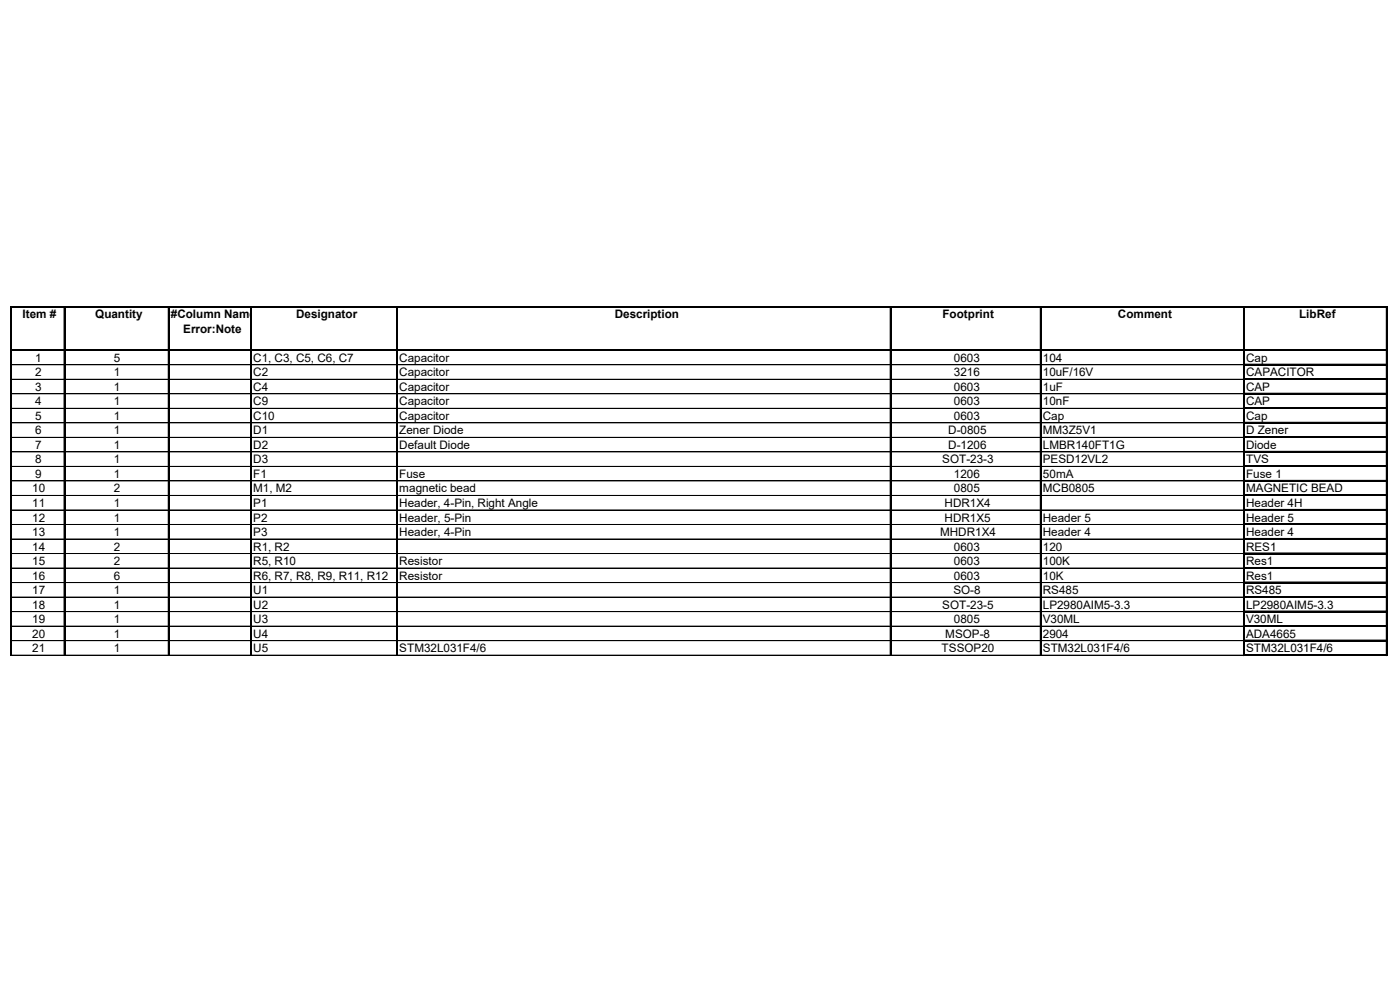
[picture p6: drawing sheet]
<svg xmlns="http://www.w3.org/2000/svg" width="288mm" height="202mm" viewBox="0 0 288 202" stroke-linecap="round" stroke-linejoin="round" font-family="sans-serif">
<defs><g id="words">
<g font-size="2.4">
<text x="4.6" y="65.4">Item #</text>
<text x="19.6" y="65.4">Quantity</text>
<text x="35.1" y="65.4">#Column Name</text>
<text x="60.9" y="65.4">Designator</text>
<text x="126.4" y="65.4">Description</text>
<text x="193.8" y="65.4">Footprint</text>
<text x="229.9" y="65.4">Comment</text>
<text x="267.1" y="65.4">LibRef</text>
<text x="37.7" y="68.4">Error:Note</text>
<text x="7.2" y="74.3">1</text>
<text x="7.2" y="77.3">2</text>
<text x="23.4" y="74.3">5</text>
<text x="23.4" y="77.3">1</text>
<text x="52.1" y="74.3">C1, C3, C5, C6, C7</text>
<text x="52.1" y="77.3">C2</text>
<text x="82.1" y="74.3">Capacitor</text>
<text x="82.1" y="77.3">Capacitor</text>
<text x="196.2" y="74.3">0603</text>
<text x="196.2" y="77.3">3216</text>
<text x="214.4" y="74.3">104</text>
<text x="214.4" y="77.3">10uF/16V</text>
<text x="256.2" y="74.3">Cap</text>
<text x="256.2" y="77.3">CAPACITOR</text>
<text x="7.2" y="80.3">3</text>
<text x="7.2" y="83.3">4</text>
<text x="23.4" y="80.3">1</text>
<text x="23.4" y="83.3">1</text>
<text x="52.1" y="80.3">C4</text>
<text x="52.1" y="83.3">C9</text>
<text x="82.1" y="80.3">Capacitor</text>
<text x="82.1" y="83.3">Capacitor</text>
<text x="196.2" y="80.3">0603</text>
<text x="196.2" y="83.3">0603</text>
<text x="214.4" y="80.3">1uF</text>
<text x="214.4" y="83.3">10nF</text>
<text x="256.2" y="80.3">CAP</text>
<text x="256.2" y="83.3">CAP</text>
<text x="7.2" y="86.3">5</text>
<text x="7.2" y="89.2">6</text>
<text x="23.4" y="86.3">1</text>
<text x="23.4" y="89.2">1</text>
<text x="52.1" y="86.3">C10</text>
<text x="52.1" y="89.2">D1</text>
<text x="82.1" y="86.3">Capacitor</text>
<text x="82.1" y="89.2">Zener Diode</text>
<text x="195" y="89.2">D-0805</text>
<text x="196.2" y="86.3">0603</text>
<text x="214.4" y="86.3">Cap</text>
<text x="214.4" y="89.2">MM3Z5V1</text>
<text x="256.2" y="86.3">Cap</text>
<text x="256.2" y="89.2">D Zener</text>
<text x="7.2" y="92.2">7</text>
<text x="7.2" y="95.2">8</text>
<text x="23.4" y="92.2">1</text>
<text x="23.4" y="95.2">1</text>
<text x="52.1" y="92.2">D2</text>
<text x="52.1" y="95.2">D3</text>
<text x="82.1" y="92.2">Default Diode</text>
<text x="193.7" y="95.2">SOT-23-3</text>
<text x="195" y="92.2">D-1206</text>
<text x="214.4" y="92.2">LMBR140FT1G</text>
<text x="214.4" y="95.2">PESD12VL2</text>
<text x="256.2" y="92.2">Diode</text>
<text x="256.2" y="95.2">TVS</text>
<text x="6.6" y="101.2">10</text>
<text x="7.2" y="98.2">9</text>
<text x="23.4" y="98.2">1</text>
<text x="23.4" y="101.2">2</text>
<text x="52.1" y="98.2">F1</text>
<text x="52.1" y="101.2">M1, M2</text>
<text x="82.1" y="98.2">Fuse</text>
<text x="82.1" y="101.2">magnetic bead</text>
<text x="196.2" y="98.2">1206</text>
<text x="196.2" y="101.2">0805</text>
<text x="214.4" y="98.2">50mA</text>
<text x="214.4" y="101.2">MCB0805</text>
<text x="256.2" y="98.2">Fuse 1</text>
<text x="256.2" y="101.2">MAGNETIC BEAD</text>
<text x="6.6" y="104.2">11</text>
<text x="6.6" y="107.1">12</text>
<text x="23.4" y="104.2">1</text>
<text x="23.4" y="107.1">1</text>
<text x="52.1" y="104.2">P1</text>
<text x="52.1" y="107.1">P2</text>
<text x="82.1" y="104.2">Header, 4-Pin, Right Angle</text>
<text x="82.1" y="107.1">Header, 5-Pin</text>
<text x="194.2" y="104.2">HDR1X4</text>
<text x="194.2" y="107.1">HDR1X5</text>
<text x="214.4" y="107.1">Header 5</text>
<text x="256.2" y="104.2">Header 4H</text>
<text x="256.2" y="107.1">Header 5</text>
<text x="6.6" y="110.1">13</text>
<text x="6.6" y="113.1">14</text>
<text x="23.4" y="110.1">1</text>
<text x="23.4" y="113.1">2</text>
<text x="52.1" y="110.1">P3</text>
<text x="52.1" y="113.1">R1, R2</text>
<text x="82.1" y="110.1">Header, 4-Pin</text>
<text x="193.3" y="110.1">MHDR1X4</text>
<text x="196.2" y="113.1">0603</text>
<text x="214.4" y="110.1">Header 4</text>
<text x="214.4" y="113.1">120</text>
<text x="256.2" y="110.1">Header 4</text>
<text x="256.2" y="113.1">RES1</text>
<text x="6.6" y="116.1">15</text>
<text x="6.6" y="119.1">16</text>
<text x="23.4" y="116.1">2</text>
<text x="23.4" y="119.1">6</text>
<text x="52.1" y="116.1">R5, R10</text>
<text x="52.1" y="119.1">R6, R7, R8, R9, R11, R12</text>
<text x="82.1" y="116.1">Resistor</text>
<text x="82.1" y="119.1">Resistor</text>
<text x="196.2" y="116.1">0603</text>
<text x="196.2" y="119.1">0603</text>
<text x="214.4" y="116.1">100K</text>
<text x="214.4" y="119.1">10K</text>
<text x="256.2" y="116.1">Res1</text>
<text x="256.2" y="119.1">Res1</text>
<text x="6.6" y="122.1">17</text>
<text x="6.6" y="125">18</text>
<text x="23.4" y="122.1">1</text>
<text x="23.4" y="125">1</text>
<text x="52.1" y="122.1">U1</text>
<text x="52.1" y="125">U2</text>
<text x="193.7" y="125">SOT-23-5</text>
<text x="196" y="122.1">SO-8</text>
<text x="214.4" y="122.1">RS485</text>
<text x="214.4" y="125">LP2980AIM5-3.3</text>
<text x="256.2" y="122.1">RS485</text>
<text x="256.2" y="125">LP2980AIM5-3.3</text>
<text x="6.6" y="128">19</text>
<text x="6.6" y="131">20</text>
<text x="23.4" y="128">1</text>
<text x="23.4" y="131">1</text>
<text x="52.1" y="128">U3</text>
<text x="52.1" y="131">U4</text>
<text x="194.4" y="131">MSOP-8</text>
<text x="196.2" y="128">0805</text>
<text x="214.4" y="128">V30ML</text>
<text x="214.4" y="131">2904</text>
<text x="256.2" y="128">V30ML</text>
<text x="256.2" y="131">ADA4665</text>
<text x="6.6" y="134">21</text>
<text x="23.4" y="134">1</text>
<text x="52.1" y="134">U5</text>
<text x="82.1" y="134">STM32L031F4/6</text>
<text x="193.6" y="134">TSSOP20</text>
<text x="214.4" y="134">STM32L031F4/6</text>
<text x="256.2" y="134">STM32L031F4/6</text>
</g>
</g></defs>
<g fill="none" stroke="#000" stroke-width=".21">
<path d="M2.1 62.9v71.7M2.2 62.9v71.7M2.3 74.9h10.9M2.3 77.9h10.9M2.3 62.9h283M2.3 71.8h283M13.2 63.1v71.5h-10.9M13.3 63.1v71.5M34.6 74.9h-21.2M34.6 77.9h-21.2M34.6 63.1v71.5h-21.2M34.7 63.1v71.5"/>
<path d="M34.8 74.9h16.7M34.8 77.9h16.7M51.5 63.1v71.5h-16.7M51.6 63.1v71.5M81.6 74.9h-29.8M81.6 77.9h-29.8M81.6 63.1v71.5h-29.8M81.7 63.1v71.5M81.8 74.9h101.2M81.8 77.9h101.2M183 63.1v71.5h-101.2M183.1 63.1v71.5"/>
<path d="M183.3 74.9h30.6M183.3 77.9h30.6M213.9 63.1v71.5h-30.6M214 63.1v71.5M255.7 74.9h-41.6M255.7 77.9h-41.6M255.7 63.1v71.6M255.8 63.1v71.6M255.9 74.8h29.4M255.9 77.8h29.4M285 63.1v71.6M285.2 63.1v71.6"/>
<path d="M2.3 80.9h10.9M2.3 83.9h10.9M2.3 86.9h10.9M2.3 89.8l10.9 .1M2.3 92.8h10.9M2.3 95.8h10.9M2.3 98.8h10.9M34.6 80.9h-21.2M34.6 83.9h-21.2M34.6 86.9h-21.2M34.6 89.8l-21.2 .1M34.6 92.8h-21.2"/>
<path d="M34.6 95.8h-21.2M34.6 98.8h-21.2M34.8 80.9h16.7M34.8 83.9h16.7M34.8 86.9h16.7M34.8 89.8h16.7M34.8 92.8h16.7M34.8 95.8h16.7M34.8 98.8h16.7M81.6 80.9h-29.8M81.6 83.9h-29.8M81.6 86.9h-29.8"/>
<path d="M81.6 89.8l-29.8 .1M81.6 92.8h-29.8M81.6 95.8h-29.8M81.6 98.8h-29.8M81.8 80.9h101.2M81.8 83.9h101.2M81.8 86.9h101.2M81.8 89.8h101.2M81.8 92.8h101.2M81.8 95.8h101.2M81.8 98.8h101.2M183.3 80.9h30.6"/>
<path d="M183.3 83.9h30.6M183.3 86.9h30.6M183.3 89.8h30.6M183.3 92.8h30.6M183.3 95.8h30.6M183.3 98.8h30.6M255.7 80.9h-41.6M255.7 83.9h-41.6M255.7 86.9h-41.6M255.7 89.8l-41.6 .1M255.7 92.8h-41.6M255.7 95.8h-41.6"/>
<path d="M255.7 98.8h-41.6M255.9 80.8h29.4M255.9 83.8h29.4M255.9 86.7h29.4M255.9 89.7h29.4M255.9 92.7h29.4M255.9 95.7h29.4M255.9 98.7h29.4M2.3 101.8h10.9M2.3 104.8h10.9M2.3 107.7l10.9 .1M2.3 110.7h10.9"/>
<path d="M2.3 113.7h10.9M2.3 116.7h10.9M2.3 119.7h10.9M34.6 101.8h-21.2M34.6 104.8h-21.2M34.6 107.7l-21.2 .1M34.6 110.7h-21.2M34.6 113.7h-21.2M34.6 116.7h-21.2M34.6 119.7h-21.2M34.8 101.8h16.7M34.8 104.8h16.7"/>
<path d="M34.8 107.7h16.7M34.8 110.7h16.7M34.8 113.7h16.7M34.8 116.7h16.7M34.8 119.7h16.7M81.6 101.8h-29.8M81.6 104.8h-29.8M81.6 107.7l-29.8 .1M81.6 110.7h-29.8M81.6 113.7h-29.8M81.6 116.7h-29.8M81.6 119.7h-29.8"/>
<path d="M81.8 101.8h101.2M81.8 104.8h101.2M81.8 107.7h101.2M81.8 110.7h101.2M81.8 113.7h101.2M81.8 116.7h101.2M81.8 119.7h101.2M183.3 101.8h30.6M183.3 104.8h30.6M183.3 107.7h30.6M183.3 110.7h30.6M183.3 113.7h30.6"/>
<path d="M183.3 116.7h30.6M183.3 119.7h30.6M255.7 101.8h-41.6M255.7 104.8h-41.6M255.7 107.7l-41.6 .1M255.7 110.7h-41.6M255.7 113.7h-41.6M255.7 116.7h-41.6M255.7 119.7h-41.6M255.9 101.7h29.4M255.9 104.6h29.4M255.9 107.6h29.4"/>
<path d="M255.9 110.6h29.4M255.9 113.6h29.4M255.9 116.6h29.4M255.9 119.6h29.4M2.3 122.7h10.9M2.3 125.6l10.9 .1M2.3 128.6h10.9M2.3 131.6h10.9M2.3 134.6h10.9M13.4 131.6h21.2M13.4 134.6h21.2M34.6 122.7h-21.2"/>
<path d="M34.6 125.6l-21.2 .1M34.6 128.6h-21.2M34.8 122.7h16.7M34.8 125.6h16.7M34.8 128.6h16.7M34.8 131.6h16.7M34.8 134.6h16.7M51.8 131.6h29.8M51.8 134.6h29.8M81.6 122.7h-29.8M81.6 125.6l-29.8 .1M81.6 128.6h-29.8"/>
<path d="M81.8 122.7h101.2M81.8 125.6h101.2M81.8 128.6h101.2M81.8 131.6h101.2M81.8 134.6h101.2M183.3 122.7h30.6M183.3 125.6h30.6M183.3 128.6h30.6M183.3 131.6h30.6M183.3 134.6h30.6M214.1 131.6h41.6M214.1 134.6h41.6"/>
<path d="M255.7 122.7h-41.6M255.7 125.6l-41.6 .1M255.7 128.6h-41.6M255.9 122.5h29.4M255.9 125.5h29.4M255.9 128.5h29.4M255.9 131.5h29.4M255.9 134.5h29.4"/>
</g>
<g fill="none" stroke="#000" stroke-width=".23">
<path d="M2.3 63h283M2.3 71.9h283M255.9 74.9h29.4M255.9 77.9h29.4M255.9 80.9h29.4M255.9 83.9h29.4M255.9 86.9h29.4M255.9 89.8h29.4M255.9 92.8h29.4M255.9 95.8h29.4M255.9 98.8h29.4M255.9 101.8h29.4"/>
<path d="M255.9 104.8h29.4M255.9 107.7h29.4M255.9 110.7h29.4M255.9 113.7h29.4M255.9 116.7h29.4M255.9 119.7h29.4M255.9 122.7h29.4M255.9 125.6h29.4M255.9 128.6h29.4M255.9 131.6h29.4M255.9 134.6h29.4"/>
</g>
<use href="#words"/>
</svg>
